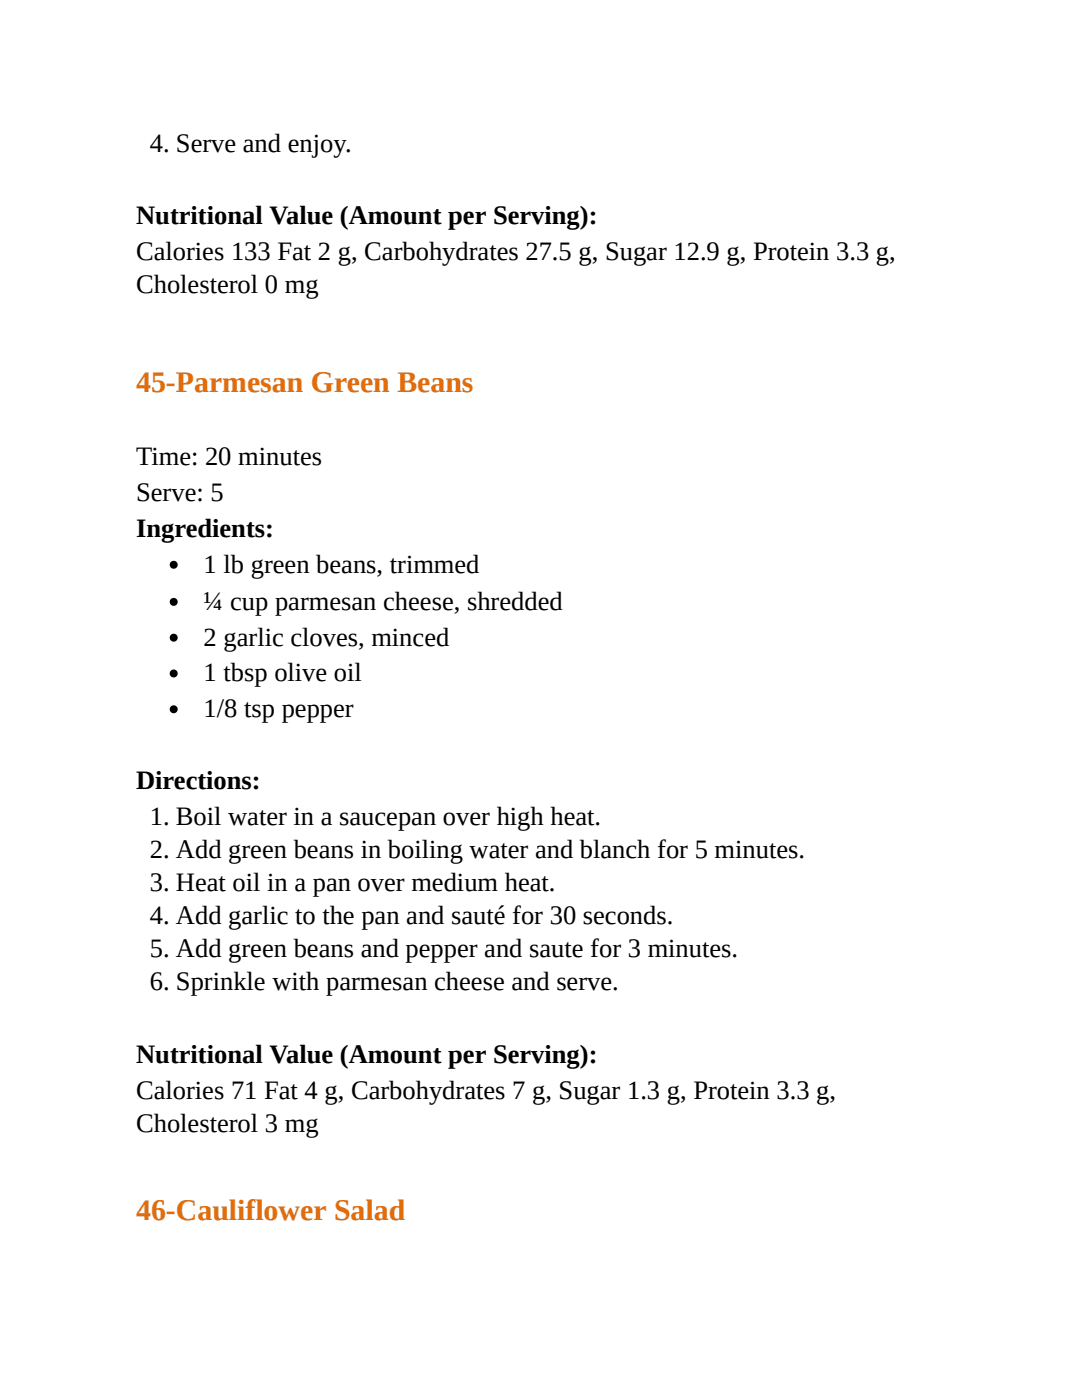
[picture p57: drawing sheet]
<svg xmlns="http://www.w3.org/2000/svg" width="216mm" height="279mm" viewBox="0 0 216 279" stroke-linecap="round" stroke-linejoin="round" font-family="sans-serif">
<defs><g id="words">
<g font-size="6" fill="#e36c0a">
<text x="27.2" y="78.3">45-Parmesan Green Beans</text>
<text x="27.2" y="243.4">46-Cauliflower Salad</text>
</g>
<g font-size="5.3">
<text x="29.9" y="30.4">4. Serve and enjoy.</text>
<text x="27.2" y="44.7">Nutritional Value (Amount per Serving):</text>
<text x="27.2" y="51.9">Calories 133 Fat 2 g, Carbohydrates 27.5 g, Sugar 12.9 g, Protein 3.3 g,</text>
<text x="27.2" y="58.5">Cholesterol 0 mg</text>
<text x="27.2" y="92.9">Time: 20 minutes</text>
<text x="27.2" y="100">Serve: 5</text>
<text x="27.2" y="107.2">Ingredients:</text>
<text x="40.6" y="114.3">1 lb green beans, trimmed</text>
<text x="40.6" y="121.7">¼ cup parmesan cheese, shredded</text>
<text x="40.6" y="128.9">2 garlic cloves, minced</text>
<text x="40.6" y="136">1 tbsp olive oil</text>
<text x="40.6" y="143.1">1/8 tsp pepper</text>
<text x="27.2" y="157.4">Directions:</text>
<text x="29.9" y="164.6">1. Boil water in a saucepan over high heat.</text>
<text x="29.9" y="171.2">2. Add green beans in boiling water and blanch for 5 minutes.</text>
<text x="29.9" y="177.8">3. Heat oil in a pan over medium heat.</text>
<text x="29.9" y="184.4">4. Add garlic to the pan and sauté for 30 seconds.</text>
<text x="29.9" y="191">5. Add green beans and pepper and saute for 3 minutes.</text>
<text x="29.9" y="197.6">6. Sprinkle with parmesan cheese and serve.</text>
<text x="27.2" y="212.2">Nutritional Value (Amount per Serving):</text>
<text x="27.2" y="219.3">Calories 71 Fat 4 g, Carbohydrates 7 g, Sugar 1.3 g, Protein 3.3 g,</text>
<text x="27.2" y="226">Cholesterol 3 mg</text>
</g>
</g></defs>
<g fill="#000">
<circle cx="34.7" cy="112.7" r=".79"/>
<circle cx="34.7" cy="120.1" r=".79"/>
<circle cx="34.7" cy="127.3" r=".79"/>
<circle cx="34.7" cy="134.4" r=".79"/>
<circle cx="34.7" cy="141.6" r=".79"/>
</g>
<use href="#words"/>
</svg>
